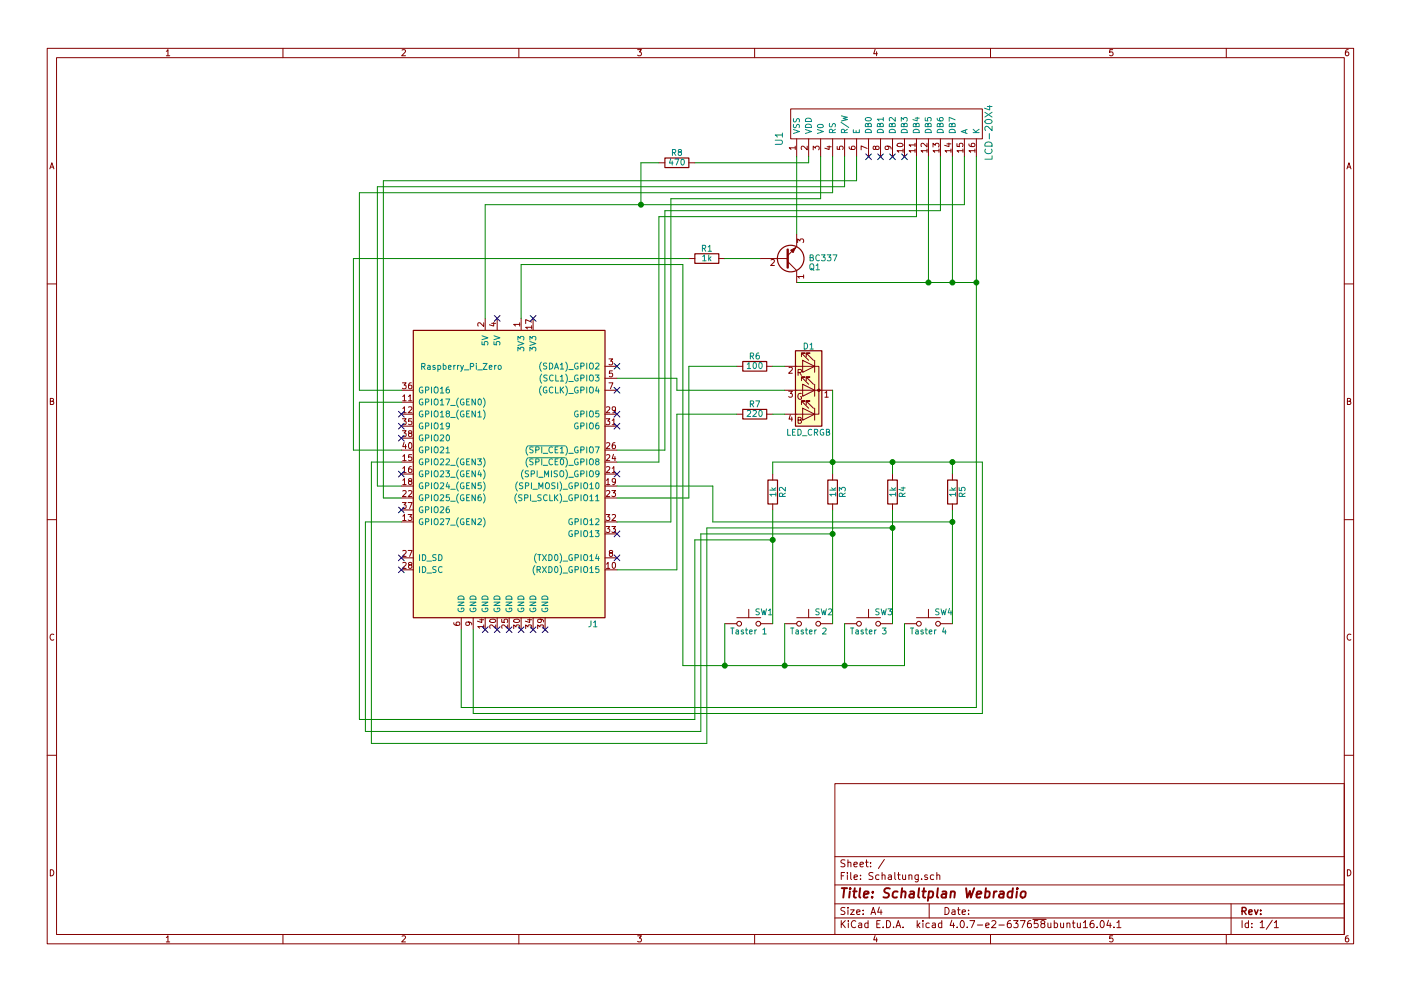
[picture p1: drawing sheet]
<svg xmlns="http://www.w3.org/2000/svg" width="297mm" height="210mm" viewBox="0 0 297 210" stroke-linecap="round" stroke-linejoin="round" font-family="sans-serif">
<g fill="none" stroke="#840000" stroke-width=".21">
<path d="M10 10.3h277v189.9h-277zM12 12.2h273v186.1h-273zM35.3 10.9l.3-.4v1.3M35.3 11.8h.7M60 10.3v1.9M85.2 10.6l.5-.1 .3 .4-.8 .9h.8M110 10.3v1.9M135.2 10.5h.8l-.4 .5 .3 .1 .1 .2-.1 .4-.2 .1-.5-.1M160 10.3v1.9M185.5 10.5l-.3 .9h.8M185.9 11v.8M210 10.3v1.9"/>
<path d="M235.9 10.5h-.6v.6h.6l.1 .5-.3 .2-.4-.1M260 10.3v1.9M285.9 10.5l-.4 .1-.2 .2-.1 .8 .3 .2 .4-.1 .1-.4-.1-.2-.4-.1-.3 .3M10.6 35.8l.4-1.3 .4 1.3M10.7 35.5h.6M139.7 34.5h1.3M146 34.5h1.3M167.6 23.1h40.7v6.4h-40.7zM168.6 31.4h-1.3l.4 .3M168.6 31v.7M168.9 29.5v3.8M171.1 31v.8l-.9-.8-.3 .2 .1 .5"/>
<path d="M171.4 29.5v3.8M172.4 31.8v-.8l.5 .4 .1-.3h.6l.1 .1-.1 .6M174 29.5v3.8M175.4 31.1h.8M175.8 31v.7l-.9-.3M176.5 29.5v3.8M177.5 31.1v.6h.6v-.6h.5l.2 .1-.2 .5M179.1 29.5v3.8M180 31.1l.1 .4 .2 .2h.8l.2-.2-.1-.4h-.6l-.1 .4 .2 .2M181.6 29.5v3.8M183.8 31.5l-1.2-.5v.8M184.1 29.5v3.8"/>
<path d="M185.6 31.2l.3-.2 .4 .1 .1 .1-.1 .4-.4 .1-.2-.1-.2-.5h-.3v.5l.2 .1 .2-.2M186.7 29.5v3.8M188.2 31l.2 .2v.4l-.6 .1-.1-.5 .2-.2 .7 .1 .3 .3v.2M189.2 29.5v3.8M190.2 30.6a.76 .76 0 0 1 1.3 .2 .74 .74 0 0 1-1.3-.1zM191.5 32h-1.3l.4 .3M191.5 31.6v.7M191.8 29.5v3.8M194 32h-1.3l.4 .3M194 30.8h-1.3l.4 .3M194 30.4v.7M194 31.6v.7"/>
<path d="M194.3 29.5v3.8M196.5 32h-1.2l.3 .3M196.5 30.4v.8l-.9-.8-.3 .2 .1 .5M196.5 31.6v.7M196.8 29.5v3.8M197.8 31.2v-.8l.5 .4 .1-.4h.6l.1 .2-.1 .6M199.1 32h-1.3l.4 .3M199.1 31.6v.7M199.4 29.5v3.8M200.8 30.5h.8M201.2 30.3v.8l-.9-.3M201.6 32h-1.2l.3 .3"/>
<path d="M201.6 31.6v.7M201.9 29.5v3.8M202.9 30.4v.7h.6v-.7h.5l.2 .2-.2 .5M204.2 32h-1.3l.4 .3M204.2 31.6v.7M204.5 29.5v3.8M205.4 30.5l.1 .4 .2 .2h.8l.2-.2-.1-.5-.6 .1-.1 .4 .2 .2M206.7 32h-1.3l.4 .3M206.7 31.6v.7M207 29.5v3.8M285.6 35.8l.4-1.3 .4 1.3M285.7 35.5h.6"/>
<path d="M146 54.9h1.3M152.4 54.9h1.3M161.3 54.9h5.7M163.5 55.2l.5-.1 .2 .3-.8 .9h.8M167 55.5l1.9 1.9v2.5M168.9 49.8v2.5l-1.9 1.9M169.1 51.5v-.8l.5 .4 .1-.4h.6l.1 .2-.1 .6M170.4 58.7h-1.3l.4 .3M170.4 58.3v.7M10 60.2h2M102.6 68.5v.8l-.9-.8-.4 .2 .1 .5M102.9 67.6v2.5"/>
<path d="M104.2 68.6h.9M104.7 68.4v.8l-.9-.3M105.4 67.6v2.5M110.2 68.8h-1.3l.4 .4M110.2 68.5v.7M110.5 67.6v2.5M112.7 69.4h-1.2l.3 .4M112.7 68.3l-1.2-.5v.9M112.7 69.1v.7M113 67.6v2.5M128.3 77.7h2.5M129.1 76.1h.8l-.4 .5 .3 .1v.6l-.1 .1-.6-.1"/>
<path d="M129.8 78.7h-.6v.6h.6v.5l-.1 .2-.5-.2M156.2 77.7h1.3M162.6 77.7h1.2M166.4 77.7h7.2v10.2h-7.2M167.3 78l.5-.1 .2 .4-.8 .9h.8M169.2 79h.6l.1-.5-.7-.1v1.2M169.5 79l.4 .6M169.9 75.7v-.8h.8h-.8l1.5 1.5M170.2 76.4l2.5 1.3-2.5 1.3zM170.9 75.7v-.8h.8h-.8l1.6 1.5M172.7 76.4v2.6M285 60.2h2"/>
<path d="M10.7 85.1h.5l.1-.5-.6-.1v1.3h.5l.2-.4-.3-.3M85.1 82.8h2.5M85.1 95.5h2.5M85.1 85.3h2.5M85.1 90.4h2.5M85.1 87.9h2.5M85.1 98h2.5M85.1 93h2.5M85.3 88.8h.8l-.4 .5 .4 .1v.6l-.2 .1-.6-.1M85.3 81.2h.8l-.4 .5 .4 .1v.6l-.2 .1-.6-.1M85.3 91.4h.8l-.4 .5 .4 .1v.5l-.2 .2-.6-.2M85.4 84.1l.4-.3v1.2"/>
<path d="M85.4 86.7l.4-.4v1.3M85.4 96.8l.4-.3v1.2M85.4 99.4l.4-.4v1.3M85.4 85h.7M85.4 87.6h.7M85.4 97.7h.7M85.7 93.8l-.3 1h.8M86 94.3v.9M86.6 84.1l.4-.3v1.2M86.6 86.4l.5-.1 .2 .4-.8 .9h.8M86.6 85h.7M86.7 94l.2-.1a.67 .67 0 0 1 .4 .7 .67 .67 0 0 1-.4 .6l-.3-.5z"/>
<path d="M86.8 91.9l-.2-.2 .1-.2h.6v.3l-.6 .2-.1 .2 .1 .3 .1 .2h.3l.2-.3v-.4l-.2-.1M87.2 99l-.4 .1-.1 .2-.1 .7 .2 .3 .5-.2-.1-.6h-.4l-.2 .2M87.2 81.2l-.4 .1-.1 .2-.1 .7 .2 .3 .5-.1-.1-.6-.4-.1-.2 .2M87.3 96.5h-.6l-.1 .5h.7v.6l-.2 .1-.5-.1M87.3 88.8h-.6l-.1 .6h.7v.6l-.2 .1-.5-.1M128.3 80.3h2.5M128.3 82.8h2.5M128.3 95.5h2.5M128.3 90.4h2.5M128.3 87.9h2.5M128.3 98h2.5M128.5 88.8h.8l-.4 .5 .3 .1v.6l-.1 .1-.6-.1"/>
<path d="M128.6 99.1l.5-.1 .2 .4-.8 .9h.8M128.6 96.6l.5-.1 .2 .3-.8 .9h.8M128.6 94l.5-.1 .2 .4-.8 .9h.8M128.6 86.4l.5-.1 .2 .4-.8 .9h.8M129.1 81.2h.8l-.5 1.3M129.8 99.4l.3-.4v1.3M129.8 89.2l.3-.4v1.3M129.8 90.1h.7M130.1 96.4l-.3 .9h.8M130.4 93.9l-.4 .1-.2 .2v.7l.2 .3 .5-.1-.1-.6-.4-.1-.2 .2M130.4 96.9v.8M130.5 86.8l-.2 .3-.4-.1-.1-.6 .5-.1 .2 .2v.8l-.4 .3h-.2"/>
<path d="M156.2 87.9h1.3M162.6 87.9h1.2M166.4 82.8h10.1M167.2 83h.8l-.4 .5 .3 .1v.5l-.1 .2-.6-.2M167.6 88l-.3 .9h.7M167.9 88.5v.9M169.2 89.1l.6-.1v-.4l-.6-.1v1.3h.5l.2-.4-.3-.3M169.9 83.5a.59 .59 0 0 0-.7 .6 .59 .59 0 0 0 .7 .6v-.5h-.2M169.9 85.8v-.7h.8h-.8l1.5 1.5M169.9 80.8v-.8h.8h-.8l1.5 1.5M170.2 86.6l2.5 1.3-2.5 1.2zM170.2 81.5l2.5 1.3-2.5 1.3z"/>
<path d="M170.9 85.8v-.7h.8h-.8l1.6 1.5M170.9 80.8v-.8h.8h-.8l1.6 1.5M172.7 81.5v2.6M172.7 86.6v2.5M174.9 83.4l.4-.4v1.3M174.9 84.3h.7M285.7 85.1h.5l.1-.5-.6-.1v1.3h.5l.2-.4-.3-.3M10 110.3h2M85.1 118.4h2.5M85.1 100.6h2.5M85.1 105.7h2.5M85.1 110.7h2.5"/>
<path d="M85.1 108.2h2.5M85.1 103.1h2.5M85.3 106.6h.8l-.4 .5 .4 .1v.6l-.2 .1-.6-.1M85.4 104.2l.5-.1 .2 .3-.8 1h.8M85.4 109.5l.4-.3v1.2M85.4 116.9l.5-.1 .2 .3-.8 1h.8M85.4 101.9l.4-.4v1.3M85.4 119.4l.5-.1 .2 .4-.8 .9h.8M85.4 100.3h.7M85.4 110.4h.7M85.4 102.8h.7M86.5 109.2h.8l-.4 .4 .4 .1v.6l-.2 .1-.6-.1"/>
<path d="M86.5 116.8h.9l-.6 1.3M86.5 106.6h.9l-.6 1.3M86.6 104.2l.5-.1 .2 .3-.8 1h.8M86.8 102.1l-.2-.3 .1-.2h.6v.3l-.6 .2-.1 .2 .1 .4 .1 .1h.3l.2-.2v-.4l-.2-.1M86.8 119.9l-.2-.3 .1-.2h.6v.3l-.6 .2-.1 .2 .1 .4 .1 .1h.3l.2-.3v-.3l-.2-.1M128.3 118.4h2.5M128.3 100.6h2.5M128.3 105.7h2.5M128.3 110.7h2.5M128.3 113.3h2.5M128.3 103.1h2.5M128.5 109.2h.8l-.4 .4 .3 .1v.6l-.1 .1-.6-.1"/>
<path d="M128.5 111.7h.8l-.4 .5 .3 .1v.5l-.1 .2-.6-.2M128.6 119.7l.3-.4v1.3M128.6 104.2l.5-.1 .2 .3-.8 1h.8M128.6 101.9l.3-.4v1.3M128.6 102.8h.7M129.4 117.3l-.2-.2v-.2h.6v.3l-.5 .2-.1 .2v.3l.2 .2h.3l.2-.3-.1-.4-.1-.1M129.7 104.1h.8l-.4 .5 .4 .1v.5l-.2 .2-.6-.2M129.7 111.7h.8l-.4 .5 .4 .1v.5l-.2 .2-.6-.2M129.8 109.3l.5-.1 .2 .3-.8 .9h.8M129.8 100.3h.7M129.9 119.4l.2-.1a.67 .67 0 0 1 .4 .7 .67 .67 0 0 1-.4 .6l-.3-.5zM130.5 102.1l-.2 .2h-.4l-.1-.7 .5-.1 .2 .3v.7l-.4 .3h-.2"/>
<path d="M163.8 100.6v1.2M163.8 106.9v1.3M176.5 100.6v1.2M176.5 106.9v1.3M189.2 100.6v1.2M189.2 106.9v1.3M201.9 100.6v1.2M201.9 106.9v1.3M285 110.3h2M11.4 134.6a.58 .58 0 0 0-.8 .6 .58 .58 0 0 0 .8 .5M85.1 120.9h2.5M96.2 132.1l.1 .4 .2 .1 .7 .1 .3-.2-.1-.5-.7 .1v.4l.2 .2"/>
<path d="M97.8 131.1v2.5M99.3 132l.2 .2v.4h-.6l-.1-.4 .2-.2h.7l.3 .3v.3M100.3 131.1v2.5M101.7 131.5h.9M102.1 131.3v.8l-.9-.3M102.6 132.9h-1.3l.4 .4M102.6 132.6v.7M102.9 131.1v2.5M103.9 131.5a.76 .76 0 0 1 1.2 .3 .74 .74 0 0 1-1.3-.1zM105.1 132.6v.8l-.9-.8-.4 .2 .1 .5M105.4 131.1v2.5M106.4 131.4v.6l.6 .1v-.7h.5l.1 .2-.1 .5"/>
<path d="M107.6 132.6v.8l-.9-.8-.3 .2 .1 .5M107.9 131.1v2.5M108.9 133.4v-.8l.5 .4 .1-.4h.6l.1 .2-.1 .6M109 131.5a.69 .69 0 0 1 1.2 .3 .74 .74 0 0 1-1.3-.1zM110.5 131.1v2.5M111.5 133.4v-.8l.4 .4 .1-.4h.6l.1 .2-.1 .6M111.9 131.5h.8M112.3 131.3v.8l-.9-.3M113 131.1v2.5M114 133.4v-.8l.5 .4 .1-.4h.5l.2 .2-.2 .6M114.5 131.4l.3 .2-.1 .4h-.6l-.1-.4 .2-.2h.8l.3 .3v.3M115.6 131.1v2.5"/>
<path d="M128.3 120.9h2.5M128.6 120.6h.7M153.7 132.3h2.5M156.2 131.1h5.1M158.7 129.3v1.8M161.3 132.3h2.5M166.4 132.3h2.5M168.9 131.1h5.1M171.4 129.3v1.8M174 132.3h2.5M179.1 132.3h2.5M181.6 131.1h5.1"/>
<path d="M184.1 129.3v1.8M186.7 132.3h2.5M191.8 132.3h2.5M194.3 131.1h5.1M196.8 129.3v1.8M199.4 132.3h2.5M286.4 134.6a.58 .58 0 0 0-.8 .6 .58 .58 0 0 0 .8 .5M10 160.2h2M177 166.3h108v32h-108zM285 160.2h2M10.7 184.5a.65 .65 0 0 1 .7 .7 .65 .65 0 0 1-.7 .6zM35.3 198.9l.3-.4v1.3"/>
<path d="M35.3 199.8h.7M60 198.3v1.9M85.2 198.6l.5-.1 .3 .4-.8 .9h.8M110 198.3v1.9M135.2 198.5h.8l-.4 .5 .3 .1 .1 .2-.1 .4-.2 .1-.5-.1M160 198.3v1.9M177 194.8h108M177 191.8h108M177 187.8h108M177 181.8h108M178.4 195.3v1.5M178.4 185.8h.5"/>
<path d="M178.6 196l.6 .8M179.1 185.1h-.7v1.5M179.1 192.6l-.5-.1-.3 .3 .1 .3 .7 .4v.4l-.2 .1-.6-.1M179.1 182.5l-.5-.1-.3 .3 .1 .3 .7 .4v.4l-.2 .1-.6-.1M179.2 195.3l-.8 .9M179.7 185.1v.2M179.7 185.6v1M179.8 192.5v.2M179.8 183.1l.2-.2 .4 .1v.9M179.8 182.4v1.5M179.8 193v1M179.9 195.3v.2"/>
<path d="M179.9 195.8v1M180.3 193h.8l-.8 1h.8M180.4 185.1v1.3l.2 .2M181.1 183.4l.7-.1-.1-.3-.4-.1-.2 .2v.7h.6M181.1 186.1l.7-.1-.1-.3-.4-.1-.2 .2 .1 .7h.5M181.4 195.5a.71 .71 0 0 0-1 .5 .71 .71 0 0 0 .8 .8l.2-.1M181.6 193.5l.7-.1v-.3l-.4-.1-.3 .2 .1 .7h.6M182.1 195.9h.6v.9M182.3 183.4l.8-.1-.1-.3-.4-.1-.3 .2 .1 .7h.6M182.4 186.5v.1M182.4 185.7v.1M182.7 196.2l-.7 .3 .2 .3 .5-.1"/>
<path d="M183 193.9v.1M183 193.1v.1M183.5 182.9h.6M183.7 182.4v1.3l.4 .2M184 195.9l-.4-.1-.3 .3 .1 .6 .2 .1 .4-.1M184 195.3v1.5M184.6 183.8v.1M184.6 183v.1M184.7 194l.4-1.5 .5 1.5M184.8 193.6h.7M185.1 185.2l-.6-.1-.3 .3 .1 .3 .7 .3v.5l-.2 .1-.6-.1M185.5 198.5l-.3 .9h.8"/>
<path d="M185.9 199v.8M185.9 196h.5M186.4 185.7l-.5-.1-.3 .3 .1 .6 .2 .1 .5-.1M186.4 192.5l-.3 1h.9M186.6 195.3h-.7v1.5h.7M186.8 193v1M187 185.7l.2-.1 .4 .1 .1 .9M187 185.1v1.5M187.2 196.7v.1M187.5 182.3l-1.3 2M188 195.3a.76 .76 0 0 1 .8 .8 .76 .76 0 0 1-.8 .7zM188.4 185.7h.6v.9"/>
<path d="M189 186l-.7 .3 .2 .3 .5-.1M189.5 196.7v.1M189.7 185.1v1.3l.2 .2M190 196.8l.4-1.5 .6 1.5M190.1 196.4h.7M190.3 185.6h.6M190.5 185.1v1.3l.4 .2M191.4 185.6v.9l.4 .1 .2-.1M191.5 196.7v.1M192 185.6v1M192.7 185.7l.2-.1 .4 .1v.9M192.7 185.6v1"/>
<path d="M194.5 195.3v1.5M194.6 196.3l.4 .5M194.7 185.6l-.1 1.4-.2 .1-.3-.1M194.7 185.7l-.4-.1-.3 .3 .1 .6 .2 .1 .4-.1M195 195.8l-.5 .6M195.4 186.5v.1M195.7 195.3v.2M195.7 195.8v1M196.6 185.7l-.3-.1-.3 .2 .1 .2 .5 .2v.3h-.6M197 191.8v3M197 195.9l-.4-.1-.3 .3 .1 .6 .2 .1 .4-.1M197.7 195.9h.6v.9"/>
<path d="M198 185.7l-.5-.1-.2 .3v.6l.2 .1 .5-.1M198.3 196.2l-.7 .3 .2 .3 .5-.1M198.6 185.7l.2-.1 .4 .1 .1 .9M198.6 185.1v1.5M199.7 195.9l-.5-.1-.2 .3v.6l.2 .1 .5-.1M199.7 195.3v1.5M200.4 192.5a.76 .76 0 0 1 .8 .8 .76 .76 0 0 1-.8 .7zM201.8 195.2l-.4 1.1h1M201.9 193.1h.5l.1 .9M202.2 195.8v1M202.5 193.4l-.7 .3 .2 .3 .5-.1M202.9 196.7v.1"/>
<path d="M203 193h.6M203.2 192.5v1.3l.4 .2M203.8 195.4l.1-.1a.8 .8 0 0 1 .6 .8 .8 .8 0 0 1-.6 .7 .97 .97 0 0 1-.1-1.4zM204 193.5l.7-.1-.1-.3-.4-.1-.2 .2 .1 .7h.5M205.1 196.7v.1M205.4 193.9v.1M205.4 193.1v.1M205.6 195.3h1.1l-.7 1.5M207.2 196.3h1.2M209 196.3l.7-.1v-.3l-.5-.1-.2 .2 .1 .7h.6M210 198.3v1.9M210.3 195.5l.6-.2 .3 .5-1 1h1"/>
<path d="M211.8 196.3h1.1M214.3 195.3l-.5 .1a1.11 1.11 0 0 0-.1 1.3l.4 .1 .3-.1v-.5l-.3-.3-.4 .1-.1 .2M214.9 195.3h.9l-.5 .6 .5 .1v.7l-.2 .1-.7-.1M216.3 195.3h1l-.6 1.5M218.5 195.3l-.4 .1a1.11 1.11 0 0 0-.1 1.3l.4 .1 .2-.1 .1-.5-.3-.3-.4 .1-.2 .2M219 195.1h2.8M220 195.3h-.7v.7h.7l.1 .2-.1 .5-.2 .1-.5-.1M221 196l-.3-.3 .1-.2 .2-.2 .4 .1 .1 .2v.2l-.5 .2-.3 .3 .1 .4 .2 .1h.3l.2-.3v-.2l-.2-.3M222.2 195.8v.9l.4 .1 .2-.1M222.8 195.8v1M223.5 195.9l.5-.1 .2 .3-.1 .6h-.6M223.5 195.3v1.5"/>
<path d="M224.9 195.8v.9l.4 .1 .2-.1M225.5 195.8v1M226.2 196l.2-.2 .4 .1v.9M226.2 195.8v1M227.4 195.8h.5M227.6 195.3v1.3l.3 .2M228.4 195.8l.1 .9 .4 .1 .2-.1M229.1 195.8v1M229.7 195.8l.4-.5v1.5M229.7 196.8h.9M231.8 195.3l-.4 .1a1.11 1.11 0 0 0-.1 1.3l.4 .1 .2-.1 .1-.5-.3-.3-.4 .1-.2 .2M232.6 196.7v.1"/>
<path d="M233.4 195.5l.2-.2a.8 .8 0 0 1 .5 .8 .8 .8 0 0 1-.5 .7l-.4-.5zM235 195.2l-.3 1.1h.9M235.4 195.8v1M235.9 198.5h-.6v.7l.6-.1 .1 .5-.3 .2-.4-.1M236.2 196.7v.1M236.8 195.8l.4-.5v1.5M236.8 196.8h.9M260 198.3v1.9M261 191.8v6.5M263.3 195.3v1.5M264.7 195.9l-.4-.1-.3 .3 .1 .6 .2 .1 .4-.1M264.7 195.3v1.5"/>
<path d="M265.4 196.7v.1M265.4 195.9v.1M267.2 195.8l.4-.5v1.5M267.2 196.8h.8M269.7 195.2l-1.2 2M270.2 195.8l.4-.5v1.5M270.2 196.8h.8M285.7 184.5a.65 .65 0 0 1 .7 .7 .65 .65 0 0 1-.7 .6zM285.9 198.5l-.4 .1-.2 .3-.1 .7 .3 .2 .4-.1 .1-.4-.1-.2-.4-.1-.3 .3"/>
<circle cx="156.7" cy="132.3" r=".51"/>
<circle cx="160.8" cy="132.3" r=".51"/>
<circle cx="169.4" cy="132.3" r=".51"/>
<circle cx="173.5" cy="132.3" r=".51"/>
<circle cx="182.1" cy="132.3" r=".51"/>
<circle cx="186.2" cy="132.3" r=".51"/>
<circle cx="194.8" cy="132.3" r=".51"/>
<circle cx="198.9" cy="132.3" r=".51"/>
</g>
<path d="M263.3 193.3l.8-.1 .1-.2-.1-.3-.2-.2h-.6v1.5M263.7 193.3l.5 .7M264.8 193.5l.7-.1-.1-.3-.4-.1-.2 .2v.7h.6M266 193l.3 1 .4-1M267.3 193.9v.1M267.3 193.1v.1" fill="none" stroke="#840000" stroke-width=".3"/>
<g fill="none" stroke="#840000" stroke-width=".41">
<path d="M178.5 188.4h1.1M179 188.4l-.2 2M180.2 189.1l-.2 1.3M180.3 188.4l-.1 .2 .2-.1-.1-.1-.1 .2M180.9 189.1h.7M181.2 188.4l-.2 1.8 .1 .1 .4 .1M182.4 188.4l-.2 1.8 .2 .2M183.2 189.8l.9-.2v-.4l-.6-.1-.3 .3v.9h.7M184.9 190.3v.1M185.1 189.2l-.1 .2-.1-.1 .2-.1-.1 .2M188.7 188.5l-.8-.1-.3 .2v.6l.8 .4 .1 .5-.4 .3-.8-.1M190.3 189.2l-.2-.1a.67 .67 0 0 0-.8 .4v.8l.3 .1 .6-.1"/>
<path d="M191.2 189.3l.3-.2 .4 .1v1.2M191.3 188.4l-.3 2M193 189.2h.8l-.1 1.2M193.8 189.6l-.7 .1a.4 .4 0 0 0-.3 .3 .4 .4 0 0 0 .2 .4l.7-.1M194.9 188.4l-.2 1.8 .2 .2M195.6 189.1h.7M195.9 188.4l-.2 1.8 .1 .1 .4 .1M197 189.2l.5-.1 .3 .2-.1 1a.67 .67 0 0 1-.9 0M197 189.1l-.3 2M198.9 188.4l-.2 1.8 .2 .2M199.8 189.2h.8l-.1 1.2M200.6 189.6l-.7 .1a.4 .4 0 0 0-.3 .3 .4 .4 0 0 0 .2 .4l.7-.1"/>
<path d="M201.6 189.3l.3-.2 .5 .1-.1 1.2M201.6 189.1l-.1 1.3M204.8 188.4l.3 2 .5-1.4 .2 1.4 .8-2M207.1 189.8l1-.2-.1-.4h-.8l-.2 1 .3 .2 .5-.1M209 189.2l.5-.1 .3 .2-.1 1a.67 .67 0 0 1-.9 0M209 188.4l-.2 2M210.8 189.1l-.2 1.3M211.3 189.1l-.4 .1-.2 .3M212 189.2h.8l-.1 1.2M212.8 189.6l-.7 .1a.4 .4 0 0 0-.3 .3 .4 .4 0 0 0 .2 .4l.7-.1M214.7 189.2l-.2-.1a.67 .67 0 0 0-.8 .4v.8l.2 .1 .6-.1M214.8 188.4l-.3 2"/>
<path d="M215.6 189.1l-.1 1.3M215.7 188.4v.2l.1-.1-.1-.1v.2M216.6 189.3l.3-.2 .5 .2v.8l-.4 .3-.6-.1z"/>
</g>
<g fill="#ffffc2" stroke="#ffffc2" stroke-width=".21">
<path d="M87.6 70.1h40.7v61h-40.7z"/>
<path d="M168.7 74.4h5.5v16h-5.5z"/>
</g>
<g fill="none" stroke="#840000" stroke-width=".25">
<path d="M141 33.5h5v2.1h-5zM147.3 53.8h5.1v2.1h-5.1zM87.6 70.1h40.7v61h-40.7zM157.5 76.7h5.1v2h-5.1zM168.7 74.4h5.5v16h-5.5zM157.5 86.9h5.1v2h-5.1zM162.8 101.8h2v5.1h-2zM175.5 101.8h2v5.1h-2zM188.2 101.8h2v5.1h-2zM200.9 101.8h2v5.1h-2z"/>
<circle cx="167.6" cy="54.9" r="2.82"/>
</g>
<g fill="none" stroke="#008484" stroke-width=".21">
<path d="M142.2 33.7l-.3 .9h.8M142.5 34.2v.8M142.6 32.4l.6-.1v-.5l-.6-.1v1.3M142.9 32.4l.4 .6M143.1 33.8h.8l-.5 1.2M144 32.3l-.2-.3v-.2h.6v.3l-.5 .2-.1 .2v.4l.2 .1h.3l.2-.3-.1-.3-.1-.1M144.5 33.9l.2-.1a.67 .67 0 0 1 .4 .6 .67 .67 0 0 1-.4 .6l-.3-.5zM164.4 29.7h1.2l.3 .3v.3l-.3 .3h-1.2M165.9 28.6h-1.5l.4 .5M165.9 28.2v.9M168.2 27.5l1.3 .4-1.3 .4M168.3 26.4v.6h.4a.54 .54 0 0 1 .7-.6l.1 .2-.1 .5"/>
<path d="M168.3 25.2v.6h.4a.54 .54 0 0 1 .7-.6l.1 .2-.1 .5M170.8 27.5l1.2 .4-1.2 .4M170.8 26.6a.69 .69 0 0 1 .8-.2 .69 .69 0 0 1 .4 .6h-1.2zM170.8 25.3a.69 .69 0 0 1 .8-.2 .69 .69 0 0 1 .4 .7h-1.2zM173.3 27.5l1.3 .4-1.3 .4M173.4 26.6a.76 .76 0 0 1 1.2 .2 .74 .74 0 0 1-1.3-.1zM175.9 26.2v.6l.4 .1a.54 .54 0 0 1 .7-.6l.1 .1-.1 .5M176.5 28.1l-.1-.6h-.5l-.1 .6h1.3M177.1 27.4l-.6 .4M178.3 26l1.7 1M178.4 24.6l1.3 .3-1 .2 1 .3-1.3 .3M179 28.1v-.6h-.5l-.1 .6h1.3"/>
<path d="M179.7 27.4l-.7 .4M180.9 27.5v.6h1.3v-.6M181.5 27.7v.4M183.5 27.7a.69 .69 0 0 1 .8-.2 .69 .69 0 0 1 .4 .6h-1.2zM183.5 25.1a.76 .76 0 0 1 1.2 .3 .74 .74 0 0 1-1.2-.2zM184 26.4l.3-.2 .4 .2v.5h-1.2l.1-.6h.3l.1 .6M186.1 27.7a.69 .69 0 0 1 .7-.2 .69 .69 0 0 1 .5 .6h-1.3zM186.6 26.4l.2-.2 .5 .2v.5h-1.3l.1-.6h.4l.1 .6M187.3 25.3h-1.3l.4 .3M187.3 24.9v.7M188.6 27.7a.69 .69 0 0 1 .8-.2 .69 .69 0 0 1 .4 .6h-1.3zM189.1 26.4l.3-.2 .4 .2v.5h-1.3l.1-.6h.4l.1 .6"/>
<path d="M189.8 24.9v.8l-.9-.8-.4 .3 .1 .4M191.1 25.7v-.8l.5 .5 .1-.4h.5l.2 .2-.2 .5M191.3 27.5a.67 .67 0 0 1 .7 0 .67 .67 0 0 1 .4 .6h-1.3zM191.7 26.4l.2-.2 .5 .2v.5h-1.3l.1-.6h.4l.1 .6M193.8 27.5a.67 .67 0 0 1 .8 0 .67 .67 0 0 1 .3 .6h-1.3zM194 25.1h.9M194.2 26.4l.3-.2 .4 .2v.5h-1.3l.1-.6h.4l.1 .6M194.5 24.9v.7l-1-.2M196.2 25v.6h.5v-.6h.6l.1 .2-.1 .4M196.3 27.5a.67 .67 0 0 1 .8 0 .67 .67 0 0 1 .3 .6h-1.2zM196.7 26.4l.3-.2 .4 .2v.5h-1.2l.1-.6h.3l.1 .6M198.7 25.1l.1 .3 .2 .2h.7l.3-.2-.2-.4-.6 .1v.3l.2 .2"/>
<path d="M198.9 27.5a.67 .67 0 0 1 .7 0 .67 .67 0 0 1 .4 .6h-1.3zM199.3 26.4l.2-.2 .5 .2v.5h-1.3l.1-.6h.4l.1 .6M201.3 27.7a.69 .69 0 0 1 .8-.2 .69 .69 0 0 1 .4 .6h-1.3zM201.8 26.4l.3-.2 .4 .2v.5h-1.3l.1-.6h.4l.1 .6M202.5 25.4l-1.3-.5v.8M204.7 27.6v.6M205.1 27.5l-1.3 .4 1.3 .4M206.3 28.1h1.3M206.3 27.4l.7 .7M207.6 27.4l-.7 .6M208.8 23.8l1.5 1M208.9 30.4a.81 .81 0 0 1 .9-.2 .81 .81 0 0 1 .5 .8h-1.5z"/>
<path d="M208.9 25.6a.89 .89 0 0 1 1.4 .3 .86 .86 0 0 1-.8 .4 .86 .86 0 0 1-.7-.6zM209 31.6a.72 .72 0 0 0 .5 1.1 .72 .72 0 0 0 .8-.8l-.1-.3M209.3 22.6h1M209.8 28.3v1.2M209.8 22.4v.9l-1.1-.3M210.3 33v.8h-1.5M210.3 26.8v.9l-1.1-.9-.4 .3 .2 .6M210.3 23.8l-1.5 1M148.9 52.7l.6-.1 .1-.5-.7-.1v1.3M149 54.4l.4-.3v1.2M149 55.3h.7M149.2 52.7l.4 .6"/>
<path d="M150.1 52.4l.4-.4v1.3M150.1 53.3h.8M150.3 54.1v1.2M150.4 54.9l.3 .4M150.7 54.5l-.4 .5M171.8 54.7l.6-.1v-.4l-.6-.1v1.2h.4l.3-.4-.3-.2M171.9 56h.5l.1 .8a.42 .42 0 0 1-.2 .4 .42 .42 0 0 1-.4 0l-.2-.4zM171.9 56.9l.7 .4M173 56.3l.4-.3v1.2M173 57.2h.7M173.7 54.2a.56 .56 0 0 0-.7 .5 .56 .56 0 0 0 .7 .5M174.2 54.1h.8l-.5 .5 .4 .1v.5l-.2 .1-.5-.1"/>
<path d="M175.4 54.1h.8l-.5 .5 .4 .1v.5l-.2 .1-.5-.1M176.6 54.1h.8l-.5 1.2M89.4 77.8l.6-.1 .1-.5-.7-.1v1.3M89.7 77.8l.4 .6M90.7 77.6h.5v.8M91.2 77.8l-.6 .3 .2 .3 .4-.1M92.3 77.6l-.4-.1-.1 .2v.2l.5 .1v.3h-.5M92.8 77.6l.4-.1 .2 .3-.1 .5h-.5M92.8 77.5v1.3M94 77.6l.3-.1 .3 .3-.1 .5h-.5M94 77.1v1.3M95.1 77.9l.6-.1-.1-.2-.4-.1-.1 .2v.6h.5"/>
<path d="M96.2 77.5v.9M96.6 77.5l-.4 .3M97 77.5v.9M97.4 77.5l-.4 .3M97.7 77.5l.3 .9M98.3 77.5l-.5 1.2-.1 .1M98.5 78.5h.9M99.7 77.8l.6-.1 .1-.5-.7-.1v1.3M101 77.1v.1M101 77.5v.9M101.3 78.5h1M102.2 72.5v.6l.6 .1v-.7h.5l.2 .2-.2 .5"/>
<path d="M102.2 71.2l1.3 .5-1.3 .4M102.4 77.1h.9l-.9 1.3h.9M103.7 77.9l.6-.1v-.2l-.4-.1-.2 .2 .1 .6h.5M104.7 72.5v.6l.6 .1v-.7h.6l.1 .2-.1 .5M104.7 71.2l1.3 .5-1.3 .4M104.9 77.5v.9M105.2 77.5l-.3 .3M105.7 77.6l.3-.1 .3 .3v.3l-.3 .3-.4-.3zM109.8 74.5v-.8l.5 .4 .1-.4h.5l.2 .2-.2 .6M109.8 72.5l1.3 .4-1.3 .4M109.8 72.2v-.8l.5 .4 .1-.4h.5l.2 .2-.2 .6M112.3 74.5v-.8l.5 .4 .1-.4h.6l.1 .2-.1 .6"/>
<path d="M112.3 72.5l1.3 .4-1.3 .4M112.3 72.2v-.8l.5 .4 .1-.4h.6l.1 .2-.1 .6M114.8 76.8a1.51 1.51 0 0 0 0 2M114.9 79.4a1.51 1.51 0 0 0 0 1.9M115.9 77.1h-.6v.4a.54 .54 0 0 1 .6 .7l-.2 .1-.5-.1M116 79.6h-.6l-.1 .5a.54 .54 0 0 1 .7 .6l-.2 .1h-.5M116.5 77a.64 .64 0 0 1 .7 .7 .64 .64 0 0 1-.7 .6zM117.3 79.7a.56 .56 0 0 0-.8 .5 .56 .56 0 0 0 .8 .5M117.6 78.3l.4-1.3 .4 1.3M117.7 77.9h.6M117.8 79.6v1.2h.6M118.8 77.4l.4-.4v1.3"/>
<path d="M118.8 79.9l.4-.3v1.2M118.8 78.3h.7M119.9 76.8a1.51 1.51 0 0 1 0 2M119.9 79.4a1.51 1.51 0 0 1 0 1.9M120.6 78.4h1M122.5 77.1a.59 .59 0 0 0-.7 .6 .59 .59 0 0 0 .7 .5l.1-.5h-.2M122.5 79.6a.59 .59 0 0 0-.7 .6 .59 .59 0 0 0 .7 .6l.1-.5h-.2M123.1 77.7l.6-.1 .1-.5-.7-.1v1.3M124.4 77v1.3M124.4 79.6v1.2M125 79.8l.2-.2h.4l.2 .8a.42 .42 0 0 1-.2 .4 .42 .42 0 0 1-.5 0l-.1-.4zM125.1 77.1h.5l.2 .8a.42 .42 0 0 1-.2 .4 .42 .42 0 0 1-.5-.1l-.1-.3z"/>
<path d="M126.2 79.6h.8l-.4 .5 .3 .1v.5l-.1 .1-.6-.1M126.3 77.1l.5-.1 .2 .4-.8 .9h.8M158.4 77.3l.4-.4v1.3M158.4 78.2h.8M159.1 75.6l.6-.1v-.5l-.6-.1v1.3M159.4 75.6l.4 .6M159.8 77l.1-.1a.67 .67 0 0 1 .5 .7 .67 .67 0 0 1-.5 .6l-.2-.5zM160.9 74.9h-.4l-.1 .3-.1 .7 .2 .3 .5-.2-.1-.6h-.4l-.2 .2M161 77l.2-.1a.67 .67 0 0 1 .4 .7 .67 .67 0 0 1-.4 .6l-.3-.5zM170.5 72.8a.64 .64 0 0 1 .7 .6 .64 .64 0 0 1-.7 .7zM171.7 73.1l.4-.3v1.3M171.7 74.1h.7"/>
<path d="M89.6 94.9a.59 .59 0 0 0-.7 .5 .59 .59 0 0 0 .7 .6l.1-.5h-.3M89.6 84.7a.59 .59 0 0 0-.7 .6 .59 .59 0 0 0 .7 .5l.1-.4h-.3M89.6 87.2a.59 .59 0 0 0-.7 .6 .59 .59 0 0 0 .7 .6l.1-.5h-.3M89.6 97.4a.59 .59 0 0 0-.7 .6 .59 .59 0 0 0 .7 .5l.1-.4h-.3M89.6 89.8a.59 .59 0 0 0-.7 .6 .59 .59 0 0 0 .7 .5l.1-.5h-.3M89.6 99.9a.59 .59 0 0 0-.7 .6 .59 .59 0 0 0 .7 .6l.1-.5h-.3M89.6 82.2a.59 .59 0 0 0-.7 .5 .59 .59 0 0 0 .7 .6l.1-.5h-.3M89.6 92.3a.59 .59 0 0 0-.7 .6 .59 .59 0 0 0 .7 .6l.1-.5h-.3M90.2 95.5l.6-.1 .1-.5-.7-.1v1.3M90.2 85.3l.6-.1 .1-.4-.7-.1v1.2M90.2 87.9l.6-.1 .1-.5-.7-.1v1.3M90.2 98l.6-.1 .1-.4-.7-.1v1.2"/>
<path d="M90.2 90.4l.6-.1 .1-.5-.7-.1v1.3M90.2 82.8l.6-.1 .1-.5-.7-.1v1.3M90.2 92.9h.6l.1-.5-.7-.1v1.2M91.5 82.1v1.3M91.5 84.7v1.2M91.5 87.2v1.3M91.5 89.7v1.3M91.5 92.3v1.2M91.5 94.8v1.3M91.5 97.4v1.2M91.5 99.9v1.3M92.1 95l.2-.2 .4 .1 .2 .8a.42 .42 0 0 1-.2 .3 .42 .42 0 0 1-.5 0l-.2-.3z"/>
<path d="M92.1 84.8l.2-.1h.4l.2 .8a.42 .42 0 0 1-.2 .4 .42 .42 0 0 1-.5-.1l-.2-.3zM92.1 87.4l.2-.2h.4l.2 .8a.42 .42 0 0 1-.2 .4 .42 .42 0 0 1-.5 0l-.2-.4zM92.1 97.5l.2-.1h.4l.2 .8a.42 .42 0 0 1-.2 .4 .42 .42 0 0 1-.5-.1l-.2-.3zM92.1 89.9l.2-.2 .4 .1 .2 .8a.42 .42 0 0 1-.2 .4 .42 .42 0 0 1-.5-.1l-.2-.3zM92.1 82.3l.2-.2 .4 .1 .2 .8a.42 .42 0 0 1-.2 .3 .42 .42 0 0 1-.5 0l-.2-.3zM92.1 92.5l.2-.2h.4l.2 .8a.42 .42 0 0 1-.2 .4 .42 .42 0 0 1-.5 0l-.2-.4zM93.4 94.9l.5-.1 .2 .4-.8 .9h.8M93.4 85l.3-.3v1.2M93.4 87.5l.3-.3v1.3M93.4 97.5l.5-.1 .2 .3-.8 .9h.8M93.4 90.1l.3-.4v1.3M93.4 100l.5-.1 .2 .3-.8 1h.8"/>
<path d="M93.4 82.5l.3-.4v1.3M93.4 92.4l.5-.1 .2 .3-.8 .9h.8M93.4 85.9h.7M93.4 88.5h.7M93.4 91h.7M93.4 83.4h.7M94.5 84.7h.9l-.6 1.2M94.5 99.9h.8l-.4 .5 .3 .1v.5l-.1 .2-.6-.2M94.6 95.2l.3-.4v1.3M94.6 97.5l.5-.1 .2 .3-.8 .9h.8M94.6 96.1h.7M94.7 92.4l.2-.1a.67 .67 0 0 1 .4 .6 .67 .67 0 0 1-.4 .6l-.3-.4z"/>
<path d="M94.8 87.7l-.2-.2v-.2h.6v.3l-.5 .2-.1 .2v.3l.2 .2h.3l.2-.3-.1-.3-.1-.2M95.2 82.1l-.4 .1-.2 .2v.7l.2 .3 .4-.1v-.7h-.4l-.2 .2M95.3 90.3l-.2 .2-.4-.1-.1-.6 .5-.1 .2 .3-.1 .7-.3 .3h-.2M95.6 86h.9M95.6 88.6h.9M95.6 98.7h.9M97.2 84.4a1.51 1.51 0 0 0 0 2M97.2 87a1.51 1.51 0 0 0 0 1.9M97.2 97.1a1.51 1.51 0 0 0 0 2M97.2 99.7a1.51 1.51 0 0 0 0 1.9M98.3 84.7a.59 .59 0 0 0-.7 .6 .59 .59 0 0 0 .7 .5l.1-.4h-.3M98.3 87.2a.59 .59 0 0 0-.7 .6 .59 .59 0 0 0 .7 .6l.1-.5h-.3"/>
<path d="M98.3 97.4a.59 .59 0 0 0-.7 .6 .59 .59 0 0 0 .7 .5l.1-.4h-.3M98.3 99.9a.59 .59 0 0 0-.7 .6 .59 .59 0 0 0 .7 .6l.1-.5h-.3M98.9 85.2h.5M98.9 87.8h.5M98.9 97.9h.5M99.5 84.7h-.6v1.2h.6M99.5 87.2h-.6v1.3h.6M99.5 97.4h-.6v1.2h.6M99.5 99.9h-.6v1.3h.6M100.8 84.7v1.2l-.7-1.2v1.2M100.8 87.2v1.3l-.7-1.3v1.3M100.8 97.4v1.2l-.7-1.2v1.2"/>
<path d="M100.8 99.9v1.3l-.7-1.3v1.3M101.3 97.4h.8l-.5 .4 .4 .1v.6l-.2 .1-.5-.1M101.3 87.5l.4-.3v1.3M101.3 88.5h.8M101.4 84.8l.2-.1a.67 .67 0 0 1 .5 .6 .67 .67 0 0 1-.5 .6l-.3-.5zM101.6 99.8l-.3 .9h.8M102.5 84.4a1.51 1.51 0 0 1 0 2M102.5 87a1.51 1.51 0 0 1 0 1.9M102.5 97.1a1.51 1.51 0 0 1 0 2M102.5 99.7a1.51 1.51 0 0 1 0 1.9M110.9 99.7a1.51 1.51 0 0 0 0 1.9M111.9 97.1a1.51 1.51 0 0 0 0 2"/>
<path d="M111.9 94.6a1.51 1.51 0 0 0 0 2M112.1 99.9h-.6l-.1 .5a.54 .54 0 0 1 .6 .6l-.2 .2-.4-.1M112.1 97.1h7.7M112.1 94.6h7.7M113 97.4h-.6v.4a.54 .54 0 0 1 .6 .7l-.2 .1-.5-.1M113 94.9h-.6v.4a.54 .54 0 0 1 .6 .7l-.2 .1-.5-.1M113.6 98l.6-.1v-.4l-.6-.1v1.2M113.6 95.5l.6-.1v-.5l-.6-.1v1.3M113.9 99.9v1.3M114.8 81.9a1.51 1.51 0 0 0 0 2M114.9 94.8v1.3M114.9 97.4v1.2"/>
<path d="M115.2 98.7h.9M115.2 96.2h.9M115.9 82.2a.59 .59 0 0 0-.7 .5 .59 .59 0 0 0 .7 .6l.1-.5h-.3M116.9 99.9v1.3M117.1 97.5a.56 .56 0 0 0-.7 .5 .56 .56 0 0 0 .7 .5M117.1 94.9a.56 .56 0 0 0-.7 .5 .56 .56 0 0 0 .7 .6M117.2 82.2a.56 .56 0 0 0-.7 .5 .56 .56 0 0 0 .7 .6M117.7 97.9h.4M117.7 95.4h.4M117.8 82.1v1.3h.6M118.2 99.9h-.6l-.1 .5a.54 .54 0 0 1 .6 .6l-.1 .2-.5-.1M118.3 97.4h-.6v1.2h.6"/>
<path d="M118.3 94.8h-.6v1.3h.6M118.8 95.2l.4-.4v1.3M118.8 80.8h.7M118.8 82.1v1.3M118.8 96.1h.7M118.9 97.5l.2-.1a.67 .67 0 0 1 .4 .6 .67 .67 0 0 1-.4 .6l-.3-.5zM119 82.6l.5 .8M119.5 82.1l-.7 .7M119.9 81.9a1.51 1.51 0 0 1 0 2M119.9 99.7a1.51 1.51 0 0 1 0 1.9M119.9 97.1a1.51 1.51 0 0 1 0 2M119.9 94.6a1.51 1.51 0 0 1 0 2"/>
<path d="M120.6 80.9h1M120.6 83.5h1M120.6 98.7h1M120.6 96.2h1M122.5 82.2a.59 .59 0 0 0-.7 .5 .59 .59 0 0 0 .7 .6l.1-.5h-.2M122.5 99.9a.59 .59 0 0 0-.7 .6 .59 .59 0 0 0 .7 .6l.1-.5h-.2M122.5 89.8a.59 .59 0 0 0-.7 .6 .59 .59 0 0 0 .7 .5l.1-.5h-.2M122.5 97.4a.59 .59 0 0 0-.7 .6 .59 .59 0 0 0 .7 .5l.1-.4h-.2M122.5 94.9a.59 .59 0 0 0-.7 .5 .59 .59 0 0 0 .7 .6l.1-.5h-.2M122.5 87.2a.59 .59 0 0 0-.7 .6 .59 .59 0 0 0 .7 .6l.1-.5h-.2M123.1 80.2h.6l.1-.5-.7-.1v1.2M123.1 82.8l.6-.1 .1-.5-.7-.1v1.3"/>
<path d="M123.1 90.4l.6-.1 .1-.5-.7-.1v1.3M123.1 98l.6-.1 .1-.4-.7-.1v1.2M123.1 95.5l.6-.1 .1-.5-.7-.1v1.3M123.1 87.9l.6-.1 .1-.5-.7-.1v1.3M124.4 82.1v1.3M124.4 87.2v1.3M124.4 89.7v1.3M124.4 94.8v1.3M124.4 97.4v1.2M124.4 99.9v1.3M125 82.3l.2-.2 .4 .1 .2 .8a.42 .42 0 0 1-.2 .3 .42 .42 0 0 1-.5 0l-.1-.3zM125 89.9l.2-.2 .4 .1 .2 .8a.42 .42 0 0 1-.2 .4 .42 .42 0 0 1-.5-.1l-.1-.3z"/>
<path d="M125 97.5l.2-.1h.4l.2 .8a.42 .42 0 0 1-.2 .4 .42 .42 0 0 1-.5-.1l-.1-.3zM125 95l.2-.2 .4 .1 .2 .8a.42 .42 0 0 1-.2 .3 .42 .42 0 0 1-.5 0l-.1-.3zM125 87.4l.2-.2h.4l.2 .8a.42 .42 0 0 1-.2 .4 .42 .42 0 0 1-.5 0l-.1-.4zM126.2 94.8h.9l-.6 1.3M126.5 97.9l-.2-.2v-.2h.6v.3l-.5 .1-.1 .2v.4l.2 .1h.3l.2-.2-.1-.4-.1-.1M126.6 82l-.3 1h.8M126.9 89.7l-.4 .1-.2 .2v.7l.2 .3 .4-.1v-.6l-.4-.1-.2 .2M126.9 82.5v.9M126.9 87.2h-.6v.6h.6v.5l-.1 .2-.5-.2M158.4 87.2l.5-.1 .3 .3-.8 1h.8M159.1 85.7l.6-.1v-.4l-.6-.1v1.2M159.4 85.7l.4 .6"/>
<path d="M159.7 87.2l.4-.1 .3 .3-.8 1h.8M160.2 85.1h.9l-.6 1.2M161 87.2l.2-.1a.67 .67 0 0 1 .4 .6 .67 .67 0 0 1-.4 .7l-.3-.5zM167 91.1v1.2h.6M168 91.7h.5M168.6 91.1h-.6v1.2h.6M169.2 91.1a.64 .64 0 0 1 .7 .6 .64 .64 0 0 1-.7 .6zM170.1 92.5h1M172.1 91.2a.56 .56 0 0 0-.8 .5 .56 .56 0 0 0 .8 .5M172.7 91.7h.6v-.5l-.6-.1v1.2M173 91.7l.4 .6M174.6 91.1a.59 .59 0 0 0-.7 .6 .59 .59 0 0 0 .7 .6l.1-.5h-.3"/>
<path d="M175.2 91.7l.6-.1v-.4l-.6-.1v1.2h.5l.2-.4-.3-.2M89 117.7v1.2M89.6 117.7a.64 .64 0 0 1 .7 .6 .64 .64 0 0 1-.7 .6zM89.6 105a.59 .59 0 0 0-.7 .6 .59 .59 0 0 0 .7 .6l.1-.5h-.3M89.6 110.1a.59 .59 0 0 0-.7 .6 .59 .59 0 0 0 .7 .5l.1-.4h-.3M89.6 107.6a.59 .59 0 0 0-.7 .5 .59 .59 0 0 0 .7 .6l.1-.5h-.3M89.6 102.5a.59 .59 0 0 0-.7 .6 .59 .59 0 0 0 .7 .5l.1-.5h-.3M90.2 105.6h.6l.1-.5-.7-.1v1.2M90.2 110.7l.6-.1 .1-.4-.7-.1v1.2M90.2 100.6l.6-.1 .1-.5-.7-.1v1.3M90.2 108.2l.6-.1 .1-.5-.7-.1v1.3M90.2 103.1l.6-.1 .1-.5-.7-.1v1.3"/>
<path d="M90.5 119h1M91.5 102.4v1.3M91.5 105v1.2M91.5 107.5v1.3M91.5 110.1v1.2M92.1 105.2l.2-.2h.4l.2 .8a.42 .42 0 0 1-.2 .4 .42 .42 0 0 1-.5 0l-.2-.4zM92.1 110.2l.2-.1h.4l.2 .8a.42 .42 0 0 1-.2 .4 .42 .42 0 0 1-.5-.1l-.2-.3zM92.1 100.1l.2-.2h.4l.2 .8a.42 .42 0 0 1-.2 .4 .42 .42 0 0 1-.5 0l-.2-.4zM92.1 107.7l.2-.2 .4 .1 .2 .8a.42 .42 0 0 1-.2 .3 .42 .42 0 0 1-.5 0l-.2-.3zM92.1 102.6l.2-.2 .4 .1 .2 .8a.42 .42 0 0 1-.2 .4 .42 .42 0 0 1-.5-.1l-.2-.3zM92.5 117.7h-.7v.5a.54 .54 0 0 1 .6 .6l-.2 .1h-.5M93 117.7a.64 .64 0 0 1 .7 .6 .64 .64 0 0 1-.7 .6z"/>
<path d="M93.4 105.1l.5-.1 .2 .3-.8 .9h.8M93.4 110.2l.5-.1 .2 .3-.8 .9h.8M93.4 107.6l.5-.1 .2 .4-.8 .9h.8M93.4 102.5l.5-.1 .2 .4-.8 .9h.8M94.5 110.1h.9l-.6 1.2M94.9 102.4l-.3 .9h.8M95.2 107.5l-.4 .1-.2 .2v.7l.2 .3 .4-.1v-.7h-.4l-.2 .2M95.2 102.8v.9M95.2 105h-.6v.6h.6v.5l-.1 .1-.5-.1M95.6 101.3h.9M95.6 106.3h.9M95.6 111.4h.9"/>
<path d="M95.6 103.8h.9M97.2 104.8a1.51 1.51 0 0 0 0 1.9M97.2 109.8a1.51 1.51 0 0 0 0 2M97.2 102.2a1.51 1.51 0 0 0 0 2M98.3 105a.59 .59 0 0 0-.7 .6 .59 .59 0 0 0 .7 .6l.1-.5h-.3M98.3 110.1a.59 .59 0 0 0-.7 .6 .59 .59 0 0 0 .7 .5l.1-.4h-.3M98.3 102.5a.59 .59 0 0 0-.7 .6 .59 .59 0 0 0 .7 .5l.1-.5h-.3M98.9 105.6h.5M98.9 110.6h.5M98.9 100.5h.5M98.9 103h.5M99.5 105h-.6v1.2h.6"/>
<path d="M99.5 110.1h-.6v1.2h.6M99.5 102.4h-.6v1.3h.6M100.8 105v1.2l-.7-1.2v1.2M100.8 110.1v1.2l-.7-1.2v1.2M100.8 102.4v1.3l-.7-1.3v1.3M101.3 110.2l.5-.1 .3 .3-.8 .9h.8M101.9 105h-.3l-.2 .3-.1 .7 .3 .2 .4-.1-.1-.6h-.3l-.3 .2M101.9 100.3v.9M102 102.4h-.6l-.1 .6h.7v.6l-.2 .1-.5-.1M102.5 104.8a1.51 1.51 0 0 1 0 1.9M102.5 109.8a1.51 1.51 0 0 1 0 2M102.5 102.2a1.51 1.51 0 0 1 0 2"/>
<path d="M109.5 104.8a1.51 1.51 0 0 0 0 1.9M109.7 102.2a1.51 1.51 0 0 0 0 2M110.7 105h-.6l-.1 .5a.54 .54 0 0 1 .6 .6l-.2 .1h-.4M110.8 102.5h-.6v.4a.54 .54 0 0 1 .6 .7l-.2 .1-.5-.1M111.2 105.6h.6l.1-.5-.7-.1v1.2M111.4 103.1l.6-.1 .1-.5-.7-.1v1.3M112.5 105v1.2M112.6 100.6l.6-.1 .1-.5-.7-.1v1.3M112.7 102.4v1.3M112.8 106.3h1M113 103.8h.9M113.7 117.5a1.51 1.51 0 0 0 0 1.9"/>
<path d="M114 117.7h.7M114.2 101.3h1M114.2 103.7v-1.3l.5 .9 .4-.9v1.3M114.4 117.7v1.2M114.7 105h-.6v.5a.54 .54 0 0 1 .6 .6l-.2 .1h-.5M115 117.7l.8 1.2M115.5 101.2v-1.3l.4 .9 .4-.9v1.3M115.7 102.6l.2-.2 .4 .1 .2 .8a.42 .42 0 0 1-.2 .4 .42 .42 0 0 1-.5-.1l-.2-.3zM115.8 117.7l-.8 1.2M116 105.1a.56 .56 0 0 0-.8 .5 .56 .56 0 0 0 .8 .5M116.4 117.7a.64 .64 0 0 1 .7 .6 .64 .64 0 0 1-.7 .6zM116.6 105v1.2h.6"/>
<path d="M117.6 105v1.2M117.7 117.8l.2-.1a.67 .67 0 0 1 .4 .6 .67 .67 0 0 1-.4 .6l-.3-.4zM117.7 102.5h-.6l-.1 .4a.54 .54 0 0 1 .6 .7l-.2 .1-.4-.1M117.8 105.5l.5 .7M118.2 102.4v1.3M118.3 105l-.7 .7M118.7 117.5a1.51 1.51 0 0 1 0 1.9M118.7 104.8a1.51 1.51 0 0 1 0 1.9M118.7 102.2a1.51 1.51 0 0 1 0 2M118.7 100.1l.3-.2h.4l.1 .8a.42 .42 0 0 1-.2 .4 .42 .42 0 0 1-.4 0l-.2-.4zM119.4 119h.9M119.4 106.3h.9"/>
<path d="M119.4 103.8h.9M120.6 101.3h1M121.3 117.7a.59 .59 0 0 0-.7 .6 .59 .59 0 0 0 .7 .6l.1-.5h-.3M121.3 110.1a.59 .59 0 0 0-.7 .6 .59 .59 0 0 0 .7 .5l.1-.4h-.3M121.3 105a.59 .59 0 0 0-.7 .6 .59 .59 0 0 0 .7 .6l.1-.5h-.3M121.3 112.6a.59 .59 0 0 0-.7 .6 .59 .59 0 0 0 .7 .6l.1-.5h-.3M121.3 102.5a.59 .59 0 0 0-.7 .6 .59 .59 0 0 0 .7 .5l.1-.5h-.3M121.9 118.3h.6l.1-.5-.7-.1v1.2M121.9 110.7l.6-.1 .1-.4-.7-.1v1.2M121.9 105.6h.6l.1-.5-.7-.1v1.2M121.9 113.3l.6-.1 .1-.5-.7-.1v1.3M121.9 103.1l.6-.1 .1-.5-.7-.1v1.3"/>
<path d="M123.1 100.6l.6-.1 .1-.5-.7-.1v1.3M123.2 102.4v1.3M123.2 105v1.2M123.2 110.1v1.2M123.2 112.6v1.3M123.2 117.7v1.2M123.8 117.9l.2-.2h.4l.2 .8a.42 .42 0 0 1-.2 .4 .42 .42 0 0 1-.5 0l-.2-.4zM123.8 110.2l.2-.1h.4l.2 .8a.42 .42 0 0 1-.2 .4 .42 .42 0 0 1-.5-.1l-.2-.3zM123.8 105.2l.2-.2h.4l.2 .8a.42 .42 0 0 1-.2 .4 .42 .42 0 0 1-.5 0l-.2-.4zM123.8 112.8l.2-.2h.4l.2 .8a.42 .42 0 0 1-.2 .4 .42 .42 0 0 1-.5 0l-.2-.4zM123.8 102.6l.2-.2 .4 .1 .2 .8a.42 .42 0 0 1-.2 .4 .42 .42 0 0 1-.5-.1l-.2-.3zM125 100.1l.2-.2h.4l.2 .8a.42 .42 0 0 1-.2 .4 .42 .42 0 0 1-.5 0l-.1-.4z"/>
<path d="M125.1 118l.3-.3v1.2M125.1 110.4l.3-.3v1.2M125.1 105.3l.3-.3v1.2M125.1 112.9l.3-.3v1.3M125.1 102.8l.3-.4v1.3M125.1 118.9h.7M125.1 111.3h.7M125.1 106.2h.7M125.1 113.9h.7M125.1 103.7h.7M126.2 112.6h.8l-.4 .5 .3 .1v.5l-.1 .2-.6-.2M126.3 110.2l.5-.1 .2 .3-.8 .9h.8"/>
<path d="M126.3 105.3l.3-.3v1.2M126.3 106.2h.7M126.4 102.5l.2-.1a.67 .67 0 0 1 .4 .7 .67 .67 0 0 1-.4 .6l-.3-.5zM126.6 117.6l-.3 .9h.8M126.9 118.1v.8M127 100.4l-.2 .3-.4-.1-.1-.6 .5-.1 .2 .2-.1 .8-.3 .3h-.2M163.2 104h1.3M163.6 103.5l.5 .5M164.5 104.9h-1.3l.4 .4M164.5 104.5v.8M164.5 103.5l-.5 .4M165.9 105.3l-.1-.6h-.4l-.1 .6h1.2"/>
<path d="M166.5 103.4v.8l-.9-.8-.3 .2 .1 .5M166.5 104.6l-.6 .4M175.9 104h1.3M176.3 103.5l.5 .5M177.2 104.9h-1.3l.4 .4M177.2 104.5v.8M177.2 103.5l-.5 .4M178 104.2v-.8l.4 .4 .1-.4h.6l.1 .2-.1 .6M178.6 105.3l-.1-.6h-.4l-.1 .6h1.2M179.2 104.6l-.6 .4M188.6 104h1.3M189 103.5l.5 .5"/>
<path d="M189.9 104.9h-1.3l.4 .4M189.9 104.5v.8M189.9 103.5l-.5 .4M191.1 103.5h.8M191.3 105.3l-.1-.6h-.4l-.1 .6h1.2M191.5 103.3v.8l-.9-.3M191.9 104.6l-.6 .4M201.3 104h1.3M201.7 103.5l.5 .5M202.6 104.9h-1.3l.4 .4M202.6 104.5v.8M202.6 103.5l-.5 .4"/>
<path d="M203.4 103.4v.7h.5v-.7h.6l.1 .2-.1 .5M204 105.3l-.1-.6h-.4l-.1 .6h1.2M204.6 104.6l-.6 .4M89 120.2v1.3M89.6 120.2a.64 .64 0 0 1 .7 .6 .64 .64 0 0 1-.7 .7zM90.5 121.6h1M92.5 120.3h-.7v.4a.54 .54 0 0 1 .6 .7l-.2 .1-.5-.1M93.7 120.3a.56 .56 0 0 0-.7 .5 .56 .56 0 0 0 .7 .6M97.1 127.8h1.3l-1.3 .7h1.3M97.2 129.1a.59 .59 0 0 0 .5 .7 .59 .59 0 0 0 .6-.7l-.5-.1v.3M97.2 126.7a.69 .69 0 0 1 .7-.2 .69 .69 0 0 1 .5 .6h-1.3zM99.6 127.8h1.3l-1.3 .7h1.3"/>
<path d="M99.7 129.1a.59 .59 0 0 0 .6 .7 .59 .59 0 0 0 .5-.7l-.4-.1v.3M99.7 126.7a.69 .69 0 0 1 .8-.2 .69 .69 0 0 1 .4 .6h-1.3zM102.2 127.8h1.3l-1.3 .7h1.3M102.2 129.1a.59 .59 0 0 0 .6 .7 .59 .59 0 0 0 .6-.7l-.5-.1v.3M102.2 126.7a.69 .69 0 0 1 .8-.2 .69 .69 0 0 1 .5 .6h-1.3zM104.7 127.8h1.3l-1.3 .7h1.3M104.8 129.1a.59 .59 0 0 0 .5 .7 .59 .59 0 0 0 .6-.7l-.5-.1v.3M104.8 126.7a.69 .69 0 0 1 .8-.2 .69 .69 0 0 1 .4 .6h-1.3zM107.3 127.8h1.2l-1.2 .7h1.2M107.3 129.1a.59 .59 0 0 0 .6 .7 .59 .59 0 0 0 .6-.7l-.5-.1v.3M107.3 126.7a.69 .69 0 0 1 .8-.2 .69 .69 0 0 1 .4 .6h-1.2zM109.8 127.8h1.3l-1.3 .7h1.3"/>
<path d="M109.9 129.1a.59 .59 0 0 0 .5 .7 .59 .59 0 0 0 .6-.7l-.5-.1v.3M109.9 126.7a.69 .69 0 0 1 .7-.2 .69 .69 0 0 1 .5 .6h-1.3zM112.3 127.8h1.3l-1.3 .7h1.3M112.4 129.1a.59 .59 0 0 0 .6 .7 .59 .59 0 0 0 .5-.7l-.4-.1v.3M112.4 126.7a.69 .69 0 0 1 .8-.2 .69 .69 0 0 1 .4 .6h-1.3zM113.4 120a1.51 1.51 0 0 0 0 2M113.9 120.9l.6-.1v-.5l-.6-.1v1.3M114.2 120.9l.4 .6M114.9 127.8h1.3l-1.3 .7h1.3M114.9 129.1a.59 .59 0 0 0 .6 .7 .59 .59 0 0 0 .6-.7l-.5-.1v.3M114.9 126.7a.69 .69 0 0 1 .8-.2 .69 .69 0 0 1 .5 .6h-1.3zM115 120.2l.8 1.3"/>
<path d="M115.8 120.2l-.8 1.3M116.4 120.2a.64 .64 0 0 1 .7 .6 .64 .64 0 0 1-.7 .7zM117.7 120.3l.2-.1a.67 .67 0 0 1 .4 .6 .67 .67 0 0 1-.4 .7l-.3-.5zM118.7 120a1.51 1.51 0 0 1 0 2M119.4 121.6h.9M121.3 120.3a.59 .59 0 0 0-.7 .5 .59 .59 0 0 0 .7 .6l.1-.5h-.3M121.9 120.9l.6-.1 .1-.5-.7-.1v1.3M123.2 120.2v1.3M123.8 120.4l.2-.2 .4 .1 .2 .8a.42 .42 0 0 1-.2 .3 .42 .42 0 0 1-.5 0l-.2-.3zM125.1 120.6l.3-.4v1.3M125.1 121.5h.7M125.3 131.7l-.1 1.1-.4 .2"/>
<path d="M125.9 132.1l.3-.4v1.3M125.9 133h.7M126.9 120.2h-.6v.6h.6v.6l-.1 .1-.5-.1M154.9 133.2h.7M155.3 133.2v1.3M156.1 133.7h.4l.1 .8M156.6 134l-.6 .2 .2 .3 .4-.1M157.6 133.7l-.3-.1-.2 .2 .1 .2 .4 .1v.3h-.5M158 133.6h.5M158.2 133.2v1.1l.3 .2M158.9 134.1l.6-.1-.1-.3-.3-.1-.2 .2 .1 .6h.4M160 133.6v.9"/>
<path d="M160.4 133.6l-.4 .3M161 129.2h-.6l-.1 .5a.54 .54 0 0 1 .6 .6l-.1 .1h-.5M161.4 129.2l.3 1.2 .3-.9 .2 .9 .3-1.2M161.7 133.6l.4-.4v1.3M161.7 134.5h.8M162.9 129.5l.4-.3v1.2M162.9 130.4h.8M167.6 133.2h.7M168 133.2v1.3M168.8 133.7h.4l.1 .8M169.3 134l-.6 .2 .2 .3 .4-.1M170.3 133.7l-.3-.1-.2 .2 .1 .2 .4 .1v.3h-.5"/>
<path d="M170.7 133.6h.5M170.9 133.2v1.1l.3 .2M171.6 134.1l.6-.1-.1-.3-.3-.1-.2 .2 .1 .6h.4M172.7 133.6v.9M173.1 133.6l-.4 .3M173.7 129.2h-.6l-.1 .5a.54 .54 0 0 1 .6 .6l-.1 .1h-.5M174.1 129.2l.3 1.2 .3-.9 .2 .9 .3-1.2M174.4 133.3l.5-.1 .3 .4-.8 .9h.8M175.6 129.3l.5-.1 .3 .3-.8 .9h.8M180.3 133.2h.7M180.7 133.2v1.3M181.5 133.7h.4l.1 .8"/>
<path d="M182 134l-.6 .2 .2 .3 .4-.1M183 133.7l-.3-.1-.2 .2 .1 .2 .4 .1v.3h-.5M183.4 133.6h.5M183.6 133.2v1.1l.3 .2M184.3 134.1l.6-.1-.1-.3-.3-.1-.2 .2 .1 .6h.4M185.4 133.6v.9M185.8 133.6l-.4 .3M186.4 129.2h-.6l-.1 .5a.54 .54 0 0 1 .6 .6l-.1 .1h-.5M186.8 129.2l.3 1.2 .3-.9 .2 .9 .3-1.2M187.1 133.2h.8l-.5 .5 .4 .1v.6l-.2 .1-.5-.1M188.3 129.2h.8l-.5 .5 .4 .1v.5l-.2 .1-.5-.1M193 133.2h.7"/>
<path d="M193.4 133.2v1.3M194.2 133.7h.4l.1 .8M194.7 134l-.6 .2 .2 .3 .4-.1M195.7 133.7l-.3-.1-.2 .2 .1 .2 .4 .1v.3h-.5M196.1 133.6h.5M196.3 133.2v1.1l.3 .2M197 134.1l.6-.1-.1-.3-.3-.1-.2 .2 .1 .6h.4M198.1 133.6v.9M198.5 133.6l-.4 .3M199.1 129.2h-.6l-.1 .5a.54 .54 0 0 1 .6 .6l-.1 .1h-.5M199.5 129.2l.3 1.2 .3-.9 .2 .9 .3-1.2M200.1 133.2l-.3 .9h.8"/>
<path d="M200.4 133.6v.9M201.3 129.1l-.3 .9h.8M201.6 129.6v.8"/>
</g>
<g fill="#840000" stroke="#840000" stroke-width=".21">
<path d="M167.6 53.1l1.1-.5-.6 1z"/>
<circle cx="173.6" cy="82.8" r=".25"/>
</g>
<g fill="none" stroke="#008400" stroke-width=".21">
<path d="M139.7 34.5h-3.8v8.9M168.9 33.3v16.5M171.4 33.3v1.2h-24.1M174 33.3v8.9h-31.8v68.5h-11.4M176.5 33.3v7.6h-100.3v41.9h8.9M179.1 33.3v6.3h-99.1v63.5h5.1M181.6 33.3v5h-100.3v67.4h3.8M194.3 33.3v12.7h-54.6v52h-8.9M196.8 33.3v26.6M199.4 33.3v11.4h-58.4v50.8h-10.2M201.9 33.3v26.6M204.5 33.3v10.1h-101.6v24.2"/>
<path d="M207 33.3v116.8h-109.2v-16.5M146 54.9h-71.1v40.6h10.2M153.7 54.9h7.6M168.9 59.9h38.1M110.5 67.6v-11.5h34.3v85.1h47v-8.9M156.2 77.7h-10.2v28h-15.2M163.8 77.7h2.6M85.1 85.3h-8.9v67.3h71.1v-38.1h16.5M85.1 98h-6.4v59.7h71.2v-45.7h39.3M130.8 80.3h12.7v2.5h22.9M156.2 87.9h-12.7v33h-12.7M163.8 87.9h2.6"/>
<path d="M176.5 82.8v17.8M189.2 98v2.6M201.9 98v2.6M85.1 110.7h-7.6v44.5h71.1v-41.9h27.9M130.8 103.1h20.3v7.6h50.8M163.8 100.6v-2.6h44.5v53.4h-108v-17.8M163.8 108.2v24.1M176.5 108.2v24.1M189.2 108.2v24.1M201.9 108.2v24.1M153.7 132.3v8.9M166.4 132.3v8.9"/>
<path d="M179.1 132.3v8.9"/>
</g>
<g fill="#008400" stroke="#008400" stroke-width=".25">
<circle cx="201.9" cy="59.9" r=".51"/>
<circle cx="196.9" cy="59.9" r=".51"/>
<circle cx="207" cy="59.9" r=".51"/>
<circle cx="153.7" cy="141.2" r=".51"/>
<circle cx="166.4" cy="141.2" r=".51"/>
<circle cx="179.1" cy="141.2" r=".51"/>
<circle cx="163.8" cy="114.5" r=".51"/>
<circle cx="176.5" cy="113.3" r=".51"/>
<circle cx="189.2" cy="112" r=".51"/>
<circle cx="201.9" cy="110.7" r=".51"/>
<circle cx="176.5" cy="98" r=".51"/>
<circle cx="189.2" cy="98" r=".51"/>
<circle cx="201.9" cy="98" r=".51"/>
<circle cx="135.9" cy="43.4" r=".51"/>
</g>
<g fill="none" stroke="#000084" stroke-width=".21">
<path d="M183.5 32.7l1.3 1.2M184.8 32.7l-1.3 1.2M186.1 32.7l1.2 1.2M187.3 32.7l-1.2 1.2M188.6 32.7l1.2 1.2M189.8 32.7l-1.2 1.2M191.2 32.7l1.2 1.2M192.4 32.7l-1.2 1.2M104.8 66.9l1.2 1.3M106 66.9l-1.2 1.3M112.4 66.9l1.2 1.3M113.6 66.9l-1.2 1.3"/>
<path d="M130.2 77.1l1.2 1.2M131.4 77.1l-1.2 1.2M84.5 87.3l1.2 1.2M84.5 89.8l1.2 1.2M84.5 92.3l1.2 1.3M84.5 100l1.2 1.2M85.7 87.3l-1.2 1.2M85.7 89.8l-1.2 1.2M85.7 92.3l-1.2 1.3M85.7 100l-1.2 1.2M130.2 100l1.2 1.2M130.2 89.8l1.2 1.2"/>
<path d="M130.2 87.3l1.2 1.2M130.2 82.2l1.2 1.2M131.4 100l-1.2 1.2M131.4 89.8l-1.2 1.2M131.4 87.3l-1.2 1.2M131.4 82.2l-1.2 1.2M84.5 107.6l1.2 1.2M84.5 117.7l1.2 1.3M85.7 107.6l-1.2 1.2M85.7 117.7l-1.2 1.3M130.2 117.7l1.2 1.3M130.2 112.7l1.2 1.2"/>
<path d="M131.4 112.7l-1.2 1.2M131.4 117.7l-1.2 1.3M84.5 120.3l1.2 1.2M85.7 120.3l-1.2 1.2M102.3 133l1.2 1.2M103.5 133l-1.2 1.2M104.8 133l1.2 1.2M106 133l-1.2 1.2M107.3 133l1.3 1.2M108.6 133l-1.3 1.2M109.9 133l1.2 1.2M111.1 133l-1.2 1.2"/>
<path d="M112.4 133l1.2 1.2M113.6 133l-1.2 1.2M115 133l1.2 1.2M116.2 133l-1.2 1.2"/>
</g>
<path d="M167 53v3.8" fill="none" stroke="#840000" stroke-width=".51"/>
</svg>
